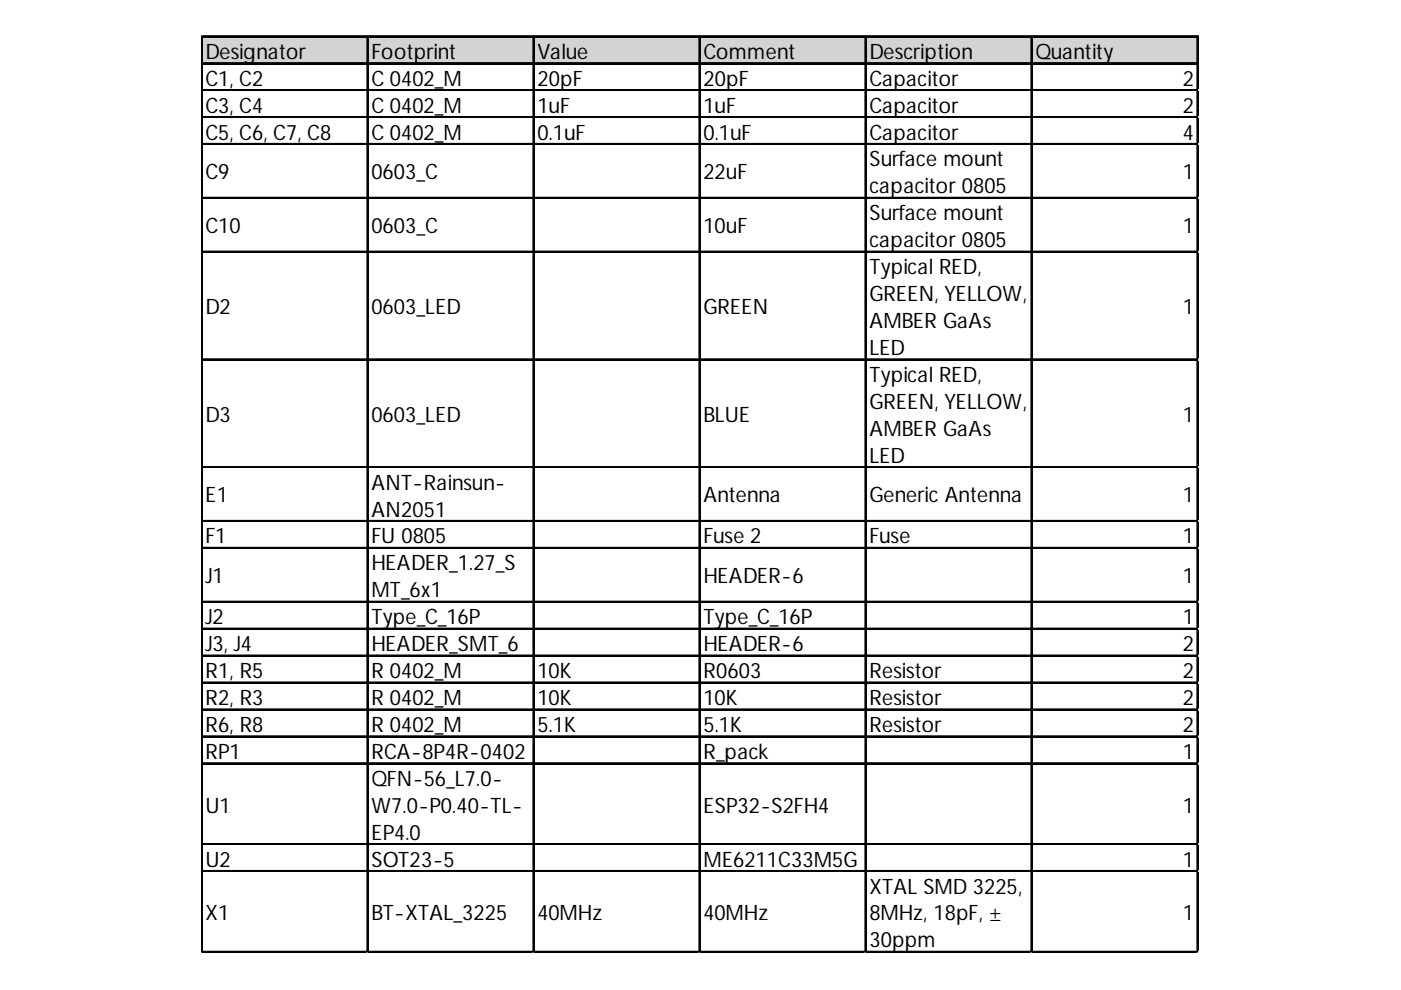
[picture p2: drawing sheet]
<svg xmlns="http://www.w3.org/2000/svg" width="297mm" height="210mm" viewBox="0 0 297 210" stroke-linecap="round" stroke-linejoin="round" font-family="sans-serif">
<defs><g id="words">
<g font-size="4.5">
<text x="43.5" y="12.5">Designator</text>
<text x="78.7" y="12.5">Footprint</text>
<text x="113.9" y="12.5">Value</text>
<text x="149.1" y="12.5">Comment</text>
<text x="184.3" y="12.5">Description</text>
<text x="219.5" y="12.5">Quantity</text>
<text x="43.5" y="18.2">C1, C2</text>
<text x="43.5" y="23.9">C3, C4</text>
<text x="78.7" y="18.2">C 0402_M</text>
<text x="78.7" y="23.9">C 0402_M</text>
<text x="113.9" y="18.2">20pF</text>
<text x="113.9" y="23.9">1uF</text>
<text x="149.1" y="18.2">20pF</text>
<text x="149.1" y="23.9">1uF</text>
<text x="184.3" y="18.2">Capacitor</text>
<text x="184.3" y="23.9">Capacitor</text>
<text x="250.8" y="18.2">2</text>
<text x="250.8" y="23.9">2</text>
<text x="43.5" y="29.6">C5, C6, C7, C8</text>
<text x="78.7" y="29.6">C 0402_M</text>
<text x="113.9" y="29.6">0.1uF</text>
<text x="149.1" y="29.6">0.1uF</text>
<text x="184.3" y="29.6">Capacitor</text>
<text x="250.8" y="29.6">4</text>
<text x="184.3" y="35.3">Surface mount</text>
<text x="43.5" y="38">C9</text>
<text x="78.7" y="38">0603_C</text>
<text x="149.1" y="38">22uF</text>
<text x="184.3" y="41">capacitor 0805</text>
<text x="250.8" y="38">1</text>
<text x="184.3" y="46.7">Surface mount</text>
<text x="43.5" y="49.4">C10</text>
<text x="78.7" y="49.4">0603_C</text>
<text x="149.1" y="49.4">10uF</text>
<text x="184.3" y="52.4">capacitor 0805</text>
<text x="250.8" y="49.4">1</text>
<text x="184.3" y="58.1">Typical RED,</text>
<text x="184.3" y="63.8">GREEN, YELLOW,</text>
<text x="43.5" y="66.5">D2</text>
<text x="78.7" y="66.5">0603_LED</text>
<text x="149.1" y="66.5">GREEN</text>
<text x="184.3" y="69.6">AMBER GaAs</text>
<text x="250.8" y="66.5">1</text>
<text x="184.3" y="75.3">LED</text>
<text x="184.3" y="81">Typical RED,</text>
<text x="43.5" y="89.4">D3</text>
<text x="78.7" y="89.4">0603_LED</text>
<text x="149.1" y="89.4">BLUE</text>
<text x="184.3" y="86.7">GREEN, YELLOW,</text>
<text x="250.8" y="89.4">1</text>
<text x="184.3" y="92.4">AMBER GaAs</text>
<text x="184.3" y="98.1">LED</text>
<text x="43.5" y="106.5">E1</text>
<text x="78.7" y="103.8">ANT-Rainsun-</text>
<text x="149.1" y="106.5">Antenna</text>
<text x="184.3" y="106.5">Generic Antenna</text>
<text x="250.8" y="106.5">1</text>
<text x="78.7" y="109.5">AN2051</text>
<text x="43.5" y="115.2">F1</text>
<text x="78.7" y="115.2">FU 0805</text>
<text x="149.1" y="115.2">Fuse 2</text>
<text x="184.3" y="115.2">Fuse</text>
<text x="250.8" y="115.2">1</text>
<text x="43.5" y="123.6">J1</text>
<text x="78.7" y="120.9">HEADER_1.27_S</text>
<text x="149.1" y="123.6">HEADER-6</text>
<text x="250.8" y="123.6">1</text>
<text x="78.7" y="126.6">MT_6x1</text>
<text x="43.5" y="132.4">J2</text>
<text x="78.7" y="132.4">Type_C_16P</text>
<text x="149.1" y="132.4">Type_C_16P</text>
<text x="250.8" y="132.4">1</text>
<text x="43.5" y="138.1">J3, J4</text>
<text x="43.5" y="143.8">R1, R5</text>
<text x="78.7" y="138.1">HEADER_SMT_6</text>
<text x="78.7" y="143.8">R 0402_M</text>
<text x="113.9" y="143.8">10K</text>
<text x="149.1" y="138.1">HEADER-6</text>
<text x="149.1" y="143.8">R0603</text>
<text x="184.3" y="143.8">Resistor</text>
<text x="250.8" y="138.1">2</text>
<text x="250.8" y="143.8">2</text>
<text x="43.5" y="149.5">R2, R3</text>
<text x="78.7" y="149.5">R 0402_M</text>
<text x="113.9" y="149.5">10K</text>
<text x="149.1" y="149.5">10K</text>
<text x="184.3" y="149.5">Resistor</text>
<text x="250.8" y="149.5">2</text>
<text x="43.5" y="155.2">R6, R8</text>
<text x="78.7" y="155.2">R 0402_M</text>
<text x="113.9" y="155.2">5.1K</text>
<text x="149.1" y="155.2">5.1K</text>
<text x="184.3" y="155.2">Resistor</text>
<text x="250.8" y="155.2">2</text>
<text x="43.5" y="160.9">RP1</text>
<text x="78.7" y="160.9">RCA-8P4R-0402</text>
<text x="149.1" y="160.9">R_pack</text>
<text x="250.8" y="160.9">1</text>
<text x="78.7" y="166.6">QFN-56_L7.0-</text>
<text x="43.5" y="172.3">U1</text>
<text x="78.7" y="172.3">W7.0-P0.40-TL-</text>
<text x="149.1" y="172.3">ESP32-S2FH4</text>
<text x="250.8" y="172.3">1</text>
<text x="78.7" y="178">EP4.0</text>
<text x="43.5" y="183.7">U2</text>
<text x="78.7" y="183.7">SOT23-5</text>
<text x="149.1" y="183.7">ME6211C33M5G</text>
<text x="250.8" y="183.7">1</text>
<text x="184.3" y="189.5">XTAL SMD 3225,</text>
<text x="43.5" y="195.2">X1</text>
<text x="78.7" y="195.2">BT-XTAL_3225</text>
<text x="113.9" y="195.2">40MHz</text>
<text x="149.1" y="195.2">40MHz</text>
<text x="184.3" y="195.2">8MHz, 18pF, ±</text>
<text x="250.8" y="195.2">1</text>
<text x="184.3" y="200.9">30ppm</text>
</g>
</g></defs>
<path d="M42.9 7.9h211.3v5.7h-211.3z" fill="#d3d3d3"/>
<g fill="none" stroke="#000" stroke-width=".3">
<path d="M42.6 7.6v194.4M42.8 7.6v194.4M42.9 7.6h211.2M42.9 7.8h211.2M42.9 13.3h211.2M42.9 13.5h211.2M42.9 19h211.2M42.9 19.2h211.2M77.8 7.9v194.1M78 7.9v194.1M113 7.9v194.1M113.2 7.9v194.1"/>
<path d="M148.2 7.9v194.1M148.4 7.9v194.1M183.4 7.9v194.1M183.6 7.9v194.1M218.6 7.9v194.1M218.8 7.9v194.1M253.8 7.9v194.1M254 7.9v194.1M42.9 24.7h211.2M42.9 24.9h211.2M42.9 30.4h211.2M42.9 30.6h211.2"/>
<path d="M42.9 41.9h211.2M42.9 42h211.2M42.9 53.3h211.2M42.9 53.4h211.2M42.9 76.1h211.2M42.9 76.3h211.2M42.9 99h211.2M42.9 99.1h211.2M42.9 110.4h211.2M42.9 110.5h211.2M42.9 116.1h211.2M42.9 116.2h211.2"/>
<path d="M42.9 127.5h211.2M42.9 127.7h211.2M42.9 133.2h211.2M42.9 133.4h211.2M42.9 138.9h211.2M42.9 139.1h211.2M42.9 144.6h211.2M42.9 144.8h211.2M42.9 150.3h211.2M42.9 150.5h211.2M42.9 156.1h211.2M42.9 156.2h211.2"/>
<path d="M42.9 161.8h211.2M42.9 161.9h211.2M42.9 178.9h211.2M42.9 179h211.2M42.9 184.6h211.2M42.9 184.7h211.2M42.9 201.7h211.2M42.9 201.9h211.2"/>
</g>
<path d="M42.6 202v.1" fill="none" stroke="#d4d4d4" stroke-width=".3"/>
<path d="M42.6 202l.3 .1z" fill="#d4d4d4"/>
<path d="M77.8 202v.1" fill="none" stroke="#d4d4d4" stroke-width=".3"/>
<path d="M77.8 202l.3 .1z" fill="#d4d4d4"/>
<path d="M113 202v.1" fill="none" stroke="#d4d4d4" stroke-width=".3"/>
<path d="M113 202l.3 .1z" fill="#d4d4d4"/>
<path d="M148.2 202v.1" fill="none" stroke="#d4d4d4" stroke-width=".3"/>
<path d="M148.2 202l.3 .1z" fill="#d4d4d4"/>
<path d="M183.4 202v.1" fill="none" stroke="#d4d4d4" stroke-width=".3"/>
<path d="M183.4 202l.3 .1z" fill="#d4d4d4"/>
<path d="M218.6 202v.1" fill="none" stroke="#d4d4d4" stroke-width=".3"/>
<path d="M218.6 202l.3 .1z" fill="#d4d4d4"/>
<path d="M253.8 202v.1" fill="none" stroke="#d4d4d4" stroke-width=".3"/>
<path d="M253.8 202l.3 .1z" fill="#d4d4d4"/>
<path d="M254.1 19h.1" fill="none" stroke="#d4d4d4" stroke-width=".3"/>
<path d="M254.1 19l.1 .3z" fill="#d4d4d4"/>
<path d="M254.1 24.7h.1" fill="none" stroke="#d4d4d4" stroke-width=".3"/>
<path d="M254.1 24.7l.1 .3z" fill="#d4d4d4"/>
<path d="M254.1 30.4h.1" fill="none" stroke="#d4d4d4" stroke-width=".3"/>
<path d="M254.1 30.4l.1 .3z" fill="#d4d4d4"/>
<path d="M254.1 41.9h.1" fill="none" stroke="#d4d4d4" stroke-width=".3"/>
<path d="M254.1 41.9l.1 .3z" fill="#d4d4d4"/>
<path d="M254.1 53.3h.1" fill="none" stroke="#d4d4d4" stroke-width=".3"/>
<path d="M254.1 53.3l.1 .3z" fill="#d4d4d4"/>
<path d="M254.1 76.1h.1" fill="none" stroke="#d4d4d4" stroke-width=".3"/>
<path d="M254.1 76.1l.1 .3z" fill="#d4d4d4"/>
<path d="M254.1 99h.1" fill="none" stroke="#d4d4d4" stroke-width=".3"/>
<path d="M254.1 99l.1 .3z" fill="#d4d4d4"/>
<path d="M254.1 110.4h.1" fill="none" stroke="#d4d4d4" stroke-width=".3"/>
<path d="M254.1 110.4l.1 .3z" fill="#d4d4d4"/>
<path d="M254.1 116.1h.1" fill="none" stroke="#d4d4d4" stroke-width=".3"/>
<path d="M254.1 116.1l.1 .3z" fill="#d4d4d4"/>
<path d="M254.1 127.5h.1" fill="none" stroke="#d4d4d4" stroke-width=".3"/>
<path d="M254.1 127.5l.1 .3z" fill="#d4d4d4"/>
<path d="M254.1 133.2h.1" fill="none" stroke="#d4d4d4" stroke-width=".3"/>
<path d="M254.1 133.2l.1 .3z" fill="#d4d4d4"/>
<path d="M254.1 138.9h.1" fill="none" stroke="#d4d4d4" stroke-width=".3"/>
<path d="M254.1 138.9l.1 .3z" fill="#d4d4d4"/>
<path d="M254.1 144.6h.1" fill="none" stroke="#d4d4d4" stroke-width=".3"/>
<path d="M254.1 144.6l.1 .3z" fill="#d4d4d4"/>
<path d="M254.1 150.3h.1" fill="none" stroke="#d4d4d4" stroke-width=".3"/>
<path d="M254.1 150.3l.1 .3z" fill="#d4d4d4"/>
<path d="M254.1 156.1h.1" fill="none" stroke="#d4d4d4" stroke-width=".3"/>
<path d="M254.1 156.1l.1 .3z" fill="#d4d4d4"/>
<path d="M254.1 161.8h.1" fill="none" stroke="#d4d4d4" stroke-width=".3"/>
<path d="M254.1 161.8l.1 .3z" fill="#d4d4d4"/>
<path d="M254.1 178.9h.1" fill="none" stroke="#d4d4d4" stroke-width=".3"/>
<path d="M254.1 178.9l.1 .3z" fill="#d4d4d4"/>
<path d="M254.1 184.6h.1" fill="none" stroke="#d4d4d4" stroke-width=".3"/>
<path d="M254.1 184.6l.1 .3z" fill="#d4d4d4"/>
<path d="M254.1 201.7h.1" fill="none" stroke="#d4d4d4" stroke-width=".3"/>
<path d="M254.1 201.7l.1 .3z" fill="#d4d4d4"/>
<use href="#words"/>
</svg>
